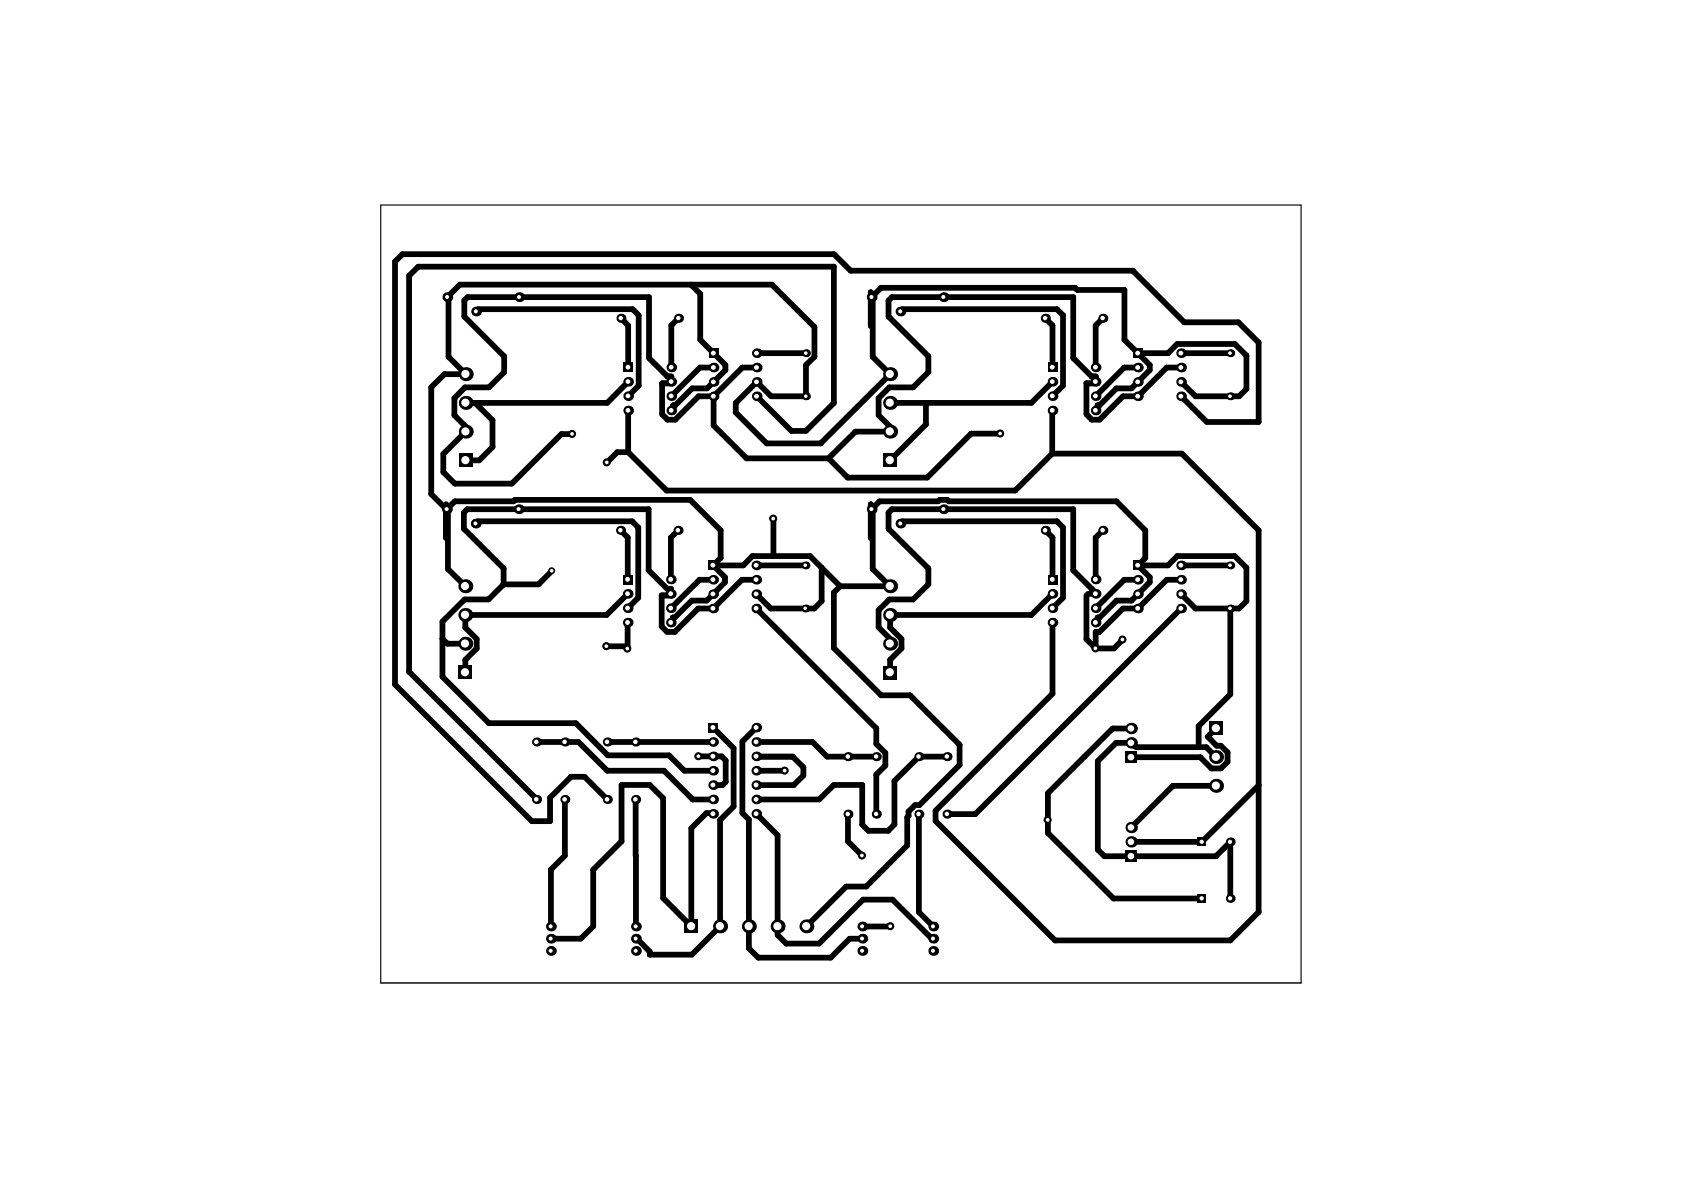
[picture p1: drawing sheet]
<svg xmlns="http://www.w3.org/2000/svg" width="297mm" height="210mm" viewBox="0 0 297 210" stroke-linecap="round" stroke-linejoin="round" font-family="sans-serif">
<path d="M67.2 173.4v-137.2h162.3v137.2" fill="none" stroke="#000" stroke-width=".2"/>
<path d="M67.2 173.4h162.3" fill="none" stroke="#000" stroke-width=".25"/>
<g fill="#000">
<circle cx="100.9" cy="76.5" r=".71"/>
<circle cx="176.4" cy="76.5" r=".71"/>
<circle cx="107" cy="81.6" r=".71"/>
<circle cx="136.4" cy="91.5" r=".71"/>
<circle cx="106.9" cy="114" r=".71"/>
<circle cx="110.7" cy="114.4" r=".71"/>
<circle cx="193.2" cy="114.4" r=".71"/>
<circle cx="198" cy="112.8" r=".71"/>
<circle cx="123.2" cy="133.4" r=".71"/>
<circle cx="133.4" cy="138.5" r=".85"/>
<circle cx="138.4" cy="135.9" r=".71"/>
<circle cx="152" cy="150.9" r=".71"/>
<circle cx="184.8" cy="144.6" r=".71"/>
<circle cx="157" cy="163.4" r=".71"/>
</g>
<circle cx="133.4" cy="138.5" r=".43" fill="#fff"/>
<circle cx="133.4" cy="128.3" r=".85" fill="#000"/>
<circle cx="133.4" cy="128.3" r=".43" fill="#fff"/>
<circle cx="133.4" cy="99.7" r=".85" fill="#000"/>
<circle cx="133.4" cy="99.7" r=".42" fill="#fff"/>
<circle cx="133.5" cy="67.4" r=".85" fill="#000"/>
<circle cx="133.4" cy="67.4" r=".42" fill="#fff"/>
<circle cx="153.8" cy="89.8" r=".86" fill="#000"/>
<circle cx="153.7" cy="89.8" r=".36" fill="#fff"/>
<circle cx="184.4" cy="93.5" r=".8" fill="#000"/>
<circle cx="184.3" cy="93.5" r=".41" fill="#fff"/>
<circle cx="194.5" cy="93.5" r=".8" fill="#000"/>
<circle cx="194.5" cy="93.5" r=".41" fill="#fff"/>
<circle cx="107.1" cy="141" r=".8" fill="#000"/>
<circle cx="107.1" cy="141" r=".41" fill="#fff"/>
<circle cx="107.1" cy="130.9" r=".8" fill="#000"/>
<circle cx="107.1" cy="130.9" r=".41" fill="#fff"/>
<circle cx="133.4" cy="143.6" r=".85" fill="#000"/>
<circle cx="133.4" cy="143.5" r=".43" fill="#fff"/>
<circle cx="133.4" cy="135.9" r=".85" fill="#000"/>
<circle cx="133.4" cy="135.9" r=".43" fill="#fff"/>
<circle cx="133.4" cy="141" r=".85" fill="#000"/>
<circle cx="133.4" cy="141" r=".43" fill="#fff"/>
<circle cx="133.4" cy="130.9" r=".85" fill="#000"/>
<circle cx="133.4" cy="130.9" r=".43" fill="#fff"/>
<circle cx="133.4" cy="133.4" r=".85" fill="#000"/>
<circle cx="133.4" cy="133.4" r=".43" fill="#fff"/>
<circle cx="133.4" cy="107.3" r=".85" fill="#000"/>
<circle cx="133.4" cy="107.3" r=".42" fill="#fff"/>
<circle cx="133.4" cy="104.8" r=".85" fill="#000"/>
<circle cx="133.4" cy="104.8" r=".42" fill="#fff"/>
<circle cx="133.5" cy="64.8" r=".85" fill="#000"/>
<circle cx="133.4" cy="64.8" r=".42" fill="#fff"/>
<circle cx="133.5" cy="62.3" r=".85" fill="#000"/>
<circle cx="133.4" cy="62.3" r=".42" fill="#fff"/>
<circle cx="149.6" cy="143.6" r=".8" fill="#000"/>
<circle cx="149.5" cy="143.6" r=".4" fill="#fff"/>
<circle cx="149.6" cy="133.5" r=".8" fill="#000"/>
<circle cx="149.5" cy="133.4" r=".4" fill="#fff"/>
<circle cx="162.1" cy="143.6" r=".8" fill="#000"/>
<circle cx="162" cy="143.6" r=".4" fill="#fff"/>
<circle cx="162.1" cy="133.5" r=".8" fill="#000"/>
<circle cx="162" cy="133.4" r=".4" fill="#fff"/>
<circle cx="184.4" cy="56.1" r=".8" fill="#000"/>
<circle cx="184.3" cy="56.1" r=".4" fill="#fff"/>
<circle cx="194.5" cy="56.1" r=".8" fill="#000"/>
<circle cx="194.5" cy="56.1" r=".4" fill="#fff"/>
<circle cx="133.4" cy="102.3" r=".85" fill="#000"/>
<circle cx="133.4" cy="102.2" r=".42" fill="#fff"/>
<circle cx="133.5" cy="69.9" r=".85" fill="#000"/>
<circle cx="133.4" cy="69.9" r=".42" fill="#fff"/>
<circle cx="153.8" cy="52.4" r=".86" fill="#000"/>
<circle cx="153.7" cy="52.4" r=".36" fill="#fff"/>
<circle cx="78.8" cy="89.8" r=".86" fill="#000"/>
<circle cx="78.8" cy="89.8" r=".36" fill="#fff"/>
<circle cx="91.5" cy="89.8" r=".86" fill="#000"/>
<circle cx="91.5" cy="89.8" r=".36" fill="#fff"/>
<circle cx="110.7" cy="109.8" r=".85" fill="#000"/>
<circle cx="110.7" cy="109.8" r=".42" fill="#fff"/>
<circle cx="109.5" cy="93.5" r=".8" fill="#000"/>
<circle cx="109.4" cy="93.5" r=".4" fill="#fff"/>
<circle cx="110.8" cy="67.3" r=".85" fill="#000"/>
<circle cx="110.8" cy="67.3" r=".42" fill="#fff"/>
<circle cx="118.3" cy="109.8" r=".85" fill="#000"/>
<circle cx="118.3" cy="109.8" r=".42" fill="#fff"/>
<circle cx="119.6" cy="93.5" r=".8" fill="#000"/>
<circle cx="119.6" cy="93.5" r=".4" fill="#fff"/>
<circle cx="118.4" cy="67.3" r=".85" fill="#000"/>
<circle cx="118.4" cy="67.3" r=".42" fill="#fff"/>
<circle cx="125.8" cy="138.5" r=".85" fill="#000"/>
<circle cx="125.7" cy="138.5" r=".43" fill="#fff"/>
<path d="M125 127.5h1.7v1.7h-1.7z" fill-rule="evenodd" fill="#000"/>
<circle cx="125.7" cy="128.3" r=".43" fill="#fff"/>
<path d="M125 98.9h1.7v1.7h-1.7z" fill-rule="evenodd" fill="#000"/>
<circle cx="125.8" cy="99.7" r=".42" fill="#fff"/>
<circle cx="125.9" cy="67.4" r=".85" fill="#000"/>
<circle cx="125.8" cy="67.4" r=".42" fill="#fff"/>
<circle cx="142.1" cy="99.7" r=".7" fill="#000"/>
<circle cx="142" cy="99.7" r=".32" fill="#fff"/>
<circle cx="166.4" cy="89.8" r=".86" fill="#000"/>
<circle cx="166.4" cy="89.8" r=".36" fill="#fff"/>
<circle cx="193.3" cy="109.8" r=".85" fill="#000"/>
<circle cx="193.2" cy="109.8" r=".43" fill="#fff"/>
<circle cx="193.3" cy="67.3" r=".85" fill="#000"/>
<circle cx="193.2" cy="67.3" r=".42" fill="#fff"/>
<circle cx="199.5" cy="148.5" r="1" fill="#000"/>
<circle cx="199.5" cy="148.5" r=".58" fill="#fff"/>
<path d="M199.9 98.9h1.7v1.7h-1.7z" fill-rule="evenodd" fill="#000"/>
<circle cx="200.7" cy="99.7" r=".42" fill="#fff"/>
<circle cx="200.7" cy="67.4" r=".85" fill="#000"/>
<circle cx="200.7" cy="67.4" r=".42" fill="#fff"/>
<circle cx="208.3" cy="99.7" r=".85" fill="#000"/>
<circle cx="208.3" cy="99.7" r=".42" fill="#fff"/>
<circle cx="208.3" cy="67.4" r=".85" fill="#000"/>
<circle cx="208.3" cy="67.4" r=".42" fill="#fff"/>
<path d="M211.2 157.7h1.6v1.6h-1.6z" fill-rule="evenodd" fill="#000"/>
<circle cx="212" cy="158.5" r=".38" fill="#fff"/>
<circle cx="217" cy="158.5" r=".77" fill="#000"/>
<circle cx="217" cy="158.5" r=".38" fill="#fff"/>
<path d="M211.2 147.7h1.6v1.6h-1.6z" fill-rule="evenodd" fill="#000"/>
<circle cx="212" cy="148.5" r=".37" fill="#fff"/>
<circle cx="217" cy="148.5" r=".77" fill="#000"/>
<circle cx="217" cy="148.5" r=".37" fill="#fff"/>
<circle cx="217" cy="99.7" r=".7" fill="#000"/>
<circle cx="217" cy="99.7" r=".32" fill="#fff"/>
<circle cx="82.1" cy="113.5" r="1.23" fill="#000"/>
<circle cx="82" cy="113.5" r=".72" fill="#fff"/>
<circle cx="82.1" cy="103.4" r="1.23" fill="#000"/>
<circle cx="82" cy="103.4" r=".72" fill="#fff"/>
<circle cx="82.1" cy="108.5" r="1.23" fill="#000"/>
<circle cx="82" cy="108.4" r=".72" fill="#fff"/>
<circle cx="83.9" cy="92.4" r=".86" fill="#000"/>
<circle cx="83.9" cy="92.3" r=".36" fill="#fff"/>
<path d="M80.9 80h2.5v2.4h-2.5z" fill-rule="evenodd" fill="#000"/>
<circle cx="82.1" cy="81.2" r=".72" fill="#fff"/>
<circle cx="82.2" cy="71.1" r="1.23" fill="#000"/>
<circle cx="82.1" cy="71" r=".72" fill="#fff"/>
<circle cx="82.2" cy="76.1" r="1.23" fill="#000"/>
<circle cx="82.1" cy="76.1" r=".72" fill="#fff"/>
<circle cx="82.2" cy="66" r="1.23" fill="#000"/>
<circle cx="82.1" cy="66" r=".72" fill="#fff"/>
<circle cx="84" cy="54.9" r=".86" fill="#000"/>
<circle cx="83.9" cy="54.9" r=".36" fill="#fff"/>
<circle cx="94.6" cy="141" r=".8" fill="#000"/>
<circle cx="94.6" cy="141" r=".41" fill="#fff"/>
<circle cx="94.6" cy="130.9" r=".8" fill="#000"/>
<circle cx="94.6" cy="130.9" r=".41" fill="#fff"/>
<circle cx="99.6" cy="141" r=".8" fill="#000"/>
<circle cx="99.6" cy="141" r=".41" fill="#fff"/>
<circle cx="99.6" cy="130.9" r=".8" fill="#000"/>
<circle cx="99.6" cy="130.9" r=".41" fill="#fff"/>
<circle cx="112.2" cy="167.7" r=".86" fill="#000"/>
<circle cx="112.1" cy="167.7" r=".36" fill="#fff"/>
<circle cx="112.2" cy="163.4" r=".86" fill="#000"/>
<circle cx="112.1" cy="163.4" r=".36" fill="#fff"/>
<circle cx="112.2" cy="165.6" r=".86" fill="#000"/>
<circle cx="112.1" cy="165.6" r=".36" fill="#fff"/>
<circle cx="112.1" cy="141" r=".8" fill="#000"/>
<circle cx="112.1" cy="141" r=".41" fill="#fff"/>
<circle cx="112.1" cy="130.9" r=".8" fill="#000"/>
<circle cx="112.1" cy="130.9" r=".41" fill="#fff"/>
<circle cx="110.7" cy="104.7" r=".85" fill="#000"/>
<circle cx="110.7" cy="104.7" r=".42" fill="#fff"/>
<circle cx="110.7" cy="107.3" r=".85" fill="#000"/>
<circle cx="110.7" cy="107.3" r=".42" fill="#fff"/>
<circle cx="110.8" cy="72.4" r=".85" fill="#000"/>
<circle cx="110.8" cy="72.4" r=".42" fill="#fff"/>
<path d="M110 63.9h1.7v1.7h-1.7z" fill-rule="evenodd" fill="#000"/>
<circle cx="110.8" cy="64.8" r=".42" fill="#fff"/>
<circle cx="109.5" cy="56.1" r=".8" fill="#000"/>
<circle cx="109.5" cy="56.1" r=".39" fill="#fff"/>
<circle cx="118.3" cy="104.7" r=".85" fill="#000"/>
<circle cx="118.3" cy="104.7" r=".42" fill="#fff"/>
<circle cx="118.3" cy="107.3" r=".85" fill="#000"/>
<circle cx="118.3" cy="107.3" r=".42" fill="#fff"/>
<circle cx="118.4" cy="72.4" r=".85" fill="#000"/>
<circle cx="118.4" cy="72.4" r=".42" fill="#fff"/>
<circle cx="118.4" cy="64.8" r=".85" fill="#000"/>
<circle cx="118.4" cy="64.8" r=".42" fill="#fff"/>
<circle cx="119.7" cy="56.1" r=".8" fill="#000"/>
<circle cx="119.6" cy="56.1" r=".39" fill="#fff"/>
<circle cx="127" cy="163.4" r="1.23" fill="#000"/>
<circle cx="127" cy="163.4" r=".72" fill="#fff"/>
<circle cx="125.8" cy="143.6" r=".85" fill="#000"/>
<circle cx="125.7" cy="143.5" r=".43" fill="#fff"/>
<circle cx="125.8" cy="135.9" r=".85" fill="#000"/>
<circle cx="125.7" cy="135.9" r=".43" fill="#fff"/>
<circle cx="125.8" cy="141" r=".85" fill="#000"/>
<circle cx="125.7" cy="141" r=".43" fill="#fff"/>
<circle cx="125.8" cy="130.9" r=".85" fill="#000"/>
<circle cx="125.7" cy="130.9" r=".43" fill="#fff"/>
<circle cx="125.8" cy="133.4" r=".85" fill="#000"/>
<circle cx="125.7" cy="133.4" r=".43" fill="#fff"/>
<circle cx="125.8" cy="107.3" r=".85" fill="#000"/>
<circle cx="125.8" cy="107.3" r=".42" fill="#fff"/>
<circle cx="125.8" cy="104.8" r=".85" fill="#000"/>
<circle cx="125.8" cy="104.8" r=".42" fill="#fff"/>
<circle cx="125.9" cy="64.8" r=".85" fill="#000"/>
<circle cx="125.8" cy="64.8" r=".42" fill="#fff"/>
<path d="M125 61.5h1.7v1.7h-1.7z" fill-rule="evenodd" fill="#000"/>
<circle cx="125.8" cy="62.3" r=".42" fill="#fff"/>
<circle cx="132.1" cy="163.4" r="1.23" fill="#000"/>
<circle cx="132.1" cy="163.4" r=".72" fill="#fff"/>
<circle cx="142.2" cy="163.4" r="1.23" fill="#000"/>
<circle cx="142.2" cy="163.4" r=".72" fill="#fff"/>
<circle cx="142.1" cy="107.3" r=".7" fill="#000"/>
<circle cx="142" cy="107.3" r=".32" fill="#fff"/>
<circle cx="142.2" cy="62.3" r=".7" fill="#000"/>
<circle cx="142.1" cy="62.3" r=".32" fill="#fff"/>
<circle cx="152.1" cy="167.7" r=".86" fill="#000"/>
<circle cx="152.1" cy="167.7" r=".36" fill="#fff"/>
<circle cx="152.1" cy="165.6" r=".86" fill="#000"/>
<circle cx="152.1" cy="165.6" r=".36" fill="#fff"/>
<circle cx="152.1" cy="163.4" r=".86" fill="#000"/>
<circle cx="152.1" cy="163.4" r=".36" fill="#fff"/>
<circle cx="154.6" cy="143.6" r=".8" fill="#000"/>
<circle cx="154.5" cy="143.6" r=".39" fill="#fff"/>
<circle cx="154.6" cy="133.5" r=".8" fill="#000"/>
<circle cx="154.5" cy="133.4" r=".39" fill="#fff"/>
<circle cx="157" cy="113.5" r="1.23" fill="#000"/>
<circle cx="156.9" cy="113.5" r=".72" fill="#fff"/>
<circle cx="157" cy="103.4" r="1.23" fill="#000"/>
<circle cx="156.9" cy="103.4" r=".72" fill="#fff"/>
<circle cx="157" cy="108.5" r="1.23" fill="#000"/>
<circle cx="156.9" cy="108.4" r=".72" fill="#fff"/>
<circle cx="158.8" cy="92.4" r=".86" fill="#000"/>
<circle cx="158.8" cy="92.3" r=".36" fill="#fff"/>
<path d="M155.8 80h2.4v2.4h-2.4z" fill-rule="evenodd" fill="#000"/>
<circle cx="156.9" cy="81.2" r=".72" fill="#fff"/>
<circle cx="157" cy="71.1" r="1.23" fill="#000"/>
<circle cx="156.9" cy="71" r=".72" fill="#fff"/>
<circle cx="157" cy="76.1" r="1.23" fill="#000"/>
<circle cx="156.9" cy="76.1" r=".72" fill="#fff"/>
<circle cx="157" cy="66" r="1.23" fill="#000"/>
<circle cx="156.9" cy="66" r=".72" fill="#fff"/>
<circle cx="158.8" cy="54.9" r=".86" fill="#000"/>
<circle cx="158.8" cy="54.9" r=".36" fill="#fff"/>
<circle cx="164.6" cy="167.7" r=".86" fill="#000"/>
<circle cx="164.6" cy="167.7" r=".36" fill="#fff"/>
<circle cx="164.6" cy="163.4" r=".86" fill="#000"/>
<circle cx="164.6" cy="163.4" r=".36" fill="#fff"/>
<circle cx="164.6" cy="165.6" r=".86" fill="#000"/>
<circle cx="164.6" cy="165.6" r=".36" fill="#fff"/>
<circle cx="167.1" cy="143.6" r=".8" fill="#000"/>
<circle cx="167" cy="143.6" r=".39" fill="#fff"/>
<circle cx="167.1" cy="133.5" r=".8" fill="#000"/>
<circle cx="167" cy="133.4" r=".39" fill="#fff"/>
<circle cx="193.3" cy="104.7" r=".85" fill="#000"/>
<circle cx="193.2" cy="104.7" r=".43" fill="#fff"/>
<circle cx="193.3" cy="107.3" r=".85" fill="#000"/>
<circle cx="193.2" cy="107.3" r=".43" fill="#fff"/>
<circle cx="193.3" cy="72.4" r=".85" fill="#000"/>
<circle cx="193.2" cy="72.4" r=".42" fill="#fff"/>
<circle cx="193.3" cy="64.8" r=".85" fill="#000"/>
<circle cx="193.2" cy="64.8" r=".42" fill="#fff"/>
<circle cx="199.5" cy="146" r="1" fill="#000"/>
<circle cx="199.5" cy="145.9" r=".58" fill="#fff"/>
<circle cx="199.5" cy="128.5" r="1" fill="#000"/>
<circle cx="199.5" cy="128.5" r=".58" fill="#fff"/>
<circle cx="199.5" cy="131" r="1" fill="#000"/>
<circle cx="199.5" cy="131" r=".58" fill="#fff"/>
<circle cx="200.7" cy="107.3" r=".85" fill="#000"/>
<circle cx="200.7" cy="107.3" r=".42" fill="#fff"/>
<circle cx="200.7" cy="104.8" r=".85" fill="#000"/>
<circle cx="200.7" cy="104.8" r=".42" fill="#fff"/>
<circle cx="200.7" cy="64.8" r=".85" fill="#000"/>
<circle cx="200.7" cy="64.8" r=".42" fill="#fff"/>
<path d="M199.9 61.5h1.7v1.7h-1.7z" fill-rule="evenodd" fill="#000"/>
<circle cx="200.7" cy="62.3" r=".42" fill="#fff"/>
<circle cx="208.3" cy="107.3" r=".85" fill="#000"/>
<circle cx="208.3" cy="107.3" r=".42" fill="#fff"/>
<circle cx="208.3" cy="104.8" r=".85" fill="#000"/>
<circle cx="208.3" cy="104.8" r=".42" fill="#fff"/>
<circle cx="208.3" cy="64.8" r=".85" fill="#000"/>
<circle cx="208.3" cy="64.8" r=".42" fill="#fff"/>
<circle cx="208.3" cy="62.3" r=".85" fill="#000"/>
<circle cx="208.3" cy="62.3" r=".42" fill="#fff"/>
<circle cx="214.5" cy="138.6" r="1.23" fill="#000"/>
<circle cx="214.5" cy="138.6" r=".72" fill="#fff"/>
<path d="M213.3 127.3h2.4v2.4h-2.4z" fill-rule="evenodd" fill="#000"/>
<circle cx="214.5" cy="128.4" r=".72" fill="#fff"/>
<circle cx="217" cy="107.3" r=".7" fill="#000"/>
<circle cx="217" cy="107.3" r=".32" fill="#fff"/>
<circle cx="217" cy="62.3" r=".7" fill="#000"/>
<circle cx="217" cy="62.3" r=".32" fill="#fff"/>
<circle cx="78.9" cy="52.4" r=".86" fill="#000"/>
<circle cx="78.9" cy="52.4" r=".36" fill="#fff"/>
<path d="M80.9 117.4h2.4v2.4h-2.4z" fill-rule="evenodd" fill="#000"/>
<circle cx="82" cy="118.6" r=".72" fill="#fff"/>
<circle cx="91.6" cy="52.4" r=".86" fill="#000"/>
<circle cx="91.5" cy="52.4" r=".36" fill="#fff"/>
<path d="M109.9 101.4h1.7v1.7h-1.7z" fill-rule="evenodd" fill="#000"/>
<circle cx="110.7" cy="102.2" r=".42" fill="#fff"/>
<circle cx="110.8" cy="69.9" r=".85" fill="#000"/>
<circle cx="110.8" cy="69.8" r=".42" fill="#fff"/>
<circle cx="118.3" cy="102.2" r=".85" fill="#000"/>
<circle cx="118.3" cy="102.2" r=".42" fill="#fff"/>
<circle cx="118.4" cy="69.9" r=".85" fill="#000"/>
<circle cx="118.4" cy="69.8" r=".42" fill="#fff"/>
<circle cx="125.8" cy="102.3" r=".85" fill="#000"/>
<circle cx="125.8" cy="102.2" r=".42" fill="#fff"/>
<circle cx="125.9" cy="69.9" r=".85" fill="#000"/>
<circle cx="125.8" cy="69.9" r=".42" fill="#fff"/>
<circle cx="142.2" cy="69.9" r=".7" fill="#000"/>
<circle cx="142.1" cy="69.9" r=".32" fill="#fff"/>
<path d="M155.8 117.4h2.4v2.5h-2.4z" fill-rule="evenodd" fill="#000"/>
<circle cx="156.9" cy="118.6" r=".72" fill="#fff"/>
<circle cx="166.4" cy="52.4" r=".86" fill="#000"/>
<circle cx="166.4" cy="52.4" r=".36" fill="#fff"/>
<circle cx="193.3" cy="102.2" r=".85" fill="#000"/>
<circle cx="193.2" cy="102.2" r=".43" fill="#fff"/>
<circle cx="193.3" cy="69.9" r=".85" fill="#000"/>
<circle cx="193.2" cy="69.8" r=".42" fill="#fff"/>
<path d="M198.5 150h2v2h-2z" fill-rule="evenodd" fill="#000"/>
<circle cx="199.5" cy="151" r=".58" fill="#fff"/>
<path d="M198.5 132.6h2v2h-2z" fill-rule="evenodd" fill="#000"/>
<circle cx="199.5" cy="133.6" r=".58" fill="#fff"/>
<circle cx="200.7" cy="102.3" r=".85" fill="#000"/>
<circle cx="200.7" cy="102.2" r=".42" fill="#fff"/>
<circle cx="200.7" cy="69.9" r=".85" fill="#000"/>
<circle cx="200.7" cy="69.9" r=".42" fill="#fff"/>
<circle cx="208.3" cy="102.3" r=".85" fill="#000"/>
<circle cx="208.3" cy="102.2" r=".42" fill="#fff"/>
<circle cx="208.3" cy="69.9" r=".85" fill="#000"/>
<circle cx="208.3" cy="69.9" r=".42" fill="#fff"/>
<circle cx="214.5" cy="133.5" r="1.23" fill="#000"/>
<circle cx="214.5" cy="133.5" r=".72" fill="#fff"/>
<circle cx="217" cy="69.9" r=".7" fill="#000"/>
<circle cx="217" cy="69.9" r=".32" fill="#fff"/>
<circle cx="185.7" cy="109.8" r=".85" fill="#000"/>
<circle cx="185.6" cy="109.8" r=".43" fill="#fff"/>
<circle cx="185.7" cy="67.3" r=".85" fill="#000"/>
<circle cx="185.6" cy="67.3" r=".42" fill="#fff"/>
<circle cx="97.2" cy="167.7" r=".86" fill="#000"/>
<circle cx="97.1" cy="167.7" r=".36" fill="#fff"/>
<circle cx="97.2" cy="165.6" r=".86" fill="#000"/>
<circle cx="97.1" cy="165.6" r=".36" fill="#fff"/>
<circle cx="97.2" cy="163.4" r=".86" fill="#000"/>
<circle cx="97.1" cy="163.4" r=".36" fill="#fff"/>
<path d="M120.7 162.2h2.5v2.4h-2.5z" fill-rule="evenodd" fill="#000"/>
<circle cx="121.9" cy="163.4" r=".72" fill="#fff"/>
<circle cx="137.2" cy="163.4" r="1.23" fill="#000"/>
<circle cx="137.1" cy="163.4" r=".72" fill="#fff"/>
<circle cx="185.7" cy="104.7" r=".85" fill="#000"/>
<circle cx="185.6" cy="104.7" r=".43" fill="#fff"/>
<circle cx="185.7" cy="107.3" r=".85" fill="#000"/>
<circle cx="185.6" cy="107.3" r=".43" fill="#fff"/>
<circle cx="185.7" cy="72.4" r=".85" fill="#000"/>
<circle cx="185.6" cy="72.4" r=".42" fill="#fff"/>
<path d="M184.8 63.9h1.7v1.7h-1.7z" fill-rule="evenodd" fill="#000"/>
<circle cx="185.6" cy="64.8" r=".42" fill="#fff"/>
<path d="M184.8 101.4h1.7v1.7h-1.7z" fill-rule="evenodd" fill="#000"/>
<circle cx="185.6" cy="102.2" r=".43" fill="#fff"/>
<circle cx="185.7" cy="69.9" r=".85" fill="#000"/>
<circle cx="185.6" cy="69.8" r=".42" fill="#fff"/>
<g fill="none" stroke="#000" stroke-width="1">
<path d="M84 54.9l.4-.4h27.2l1.1 1.1v12.4l-1.9 1.9M109.5 56.1l1.3 1.3v7.4M119.7 56.1l-1.3 1.3v7.4M121.9 50.2l1.6 1.6v8.1l4.5 4.5v.9l-3.3 3.2h-2.6l-3 3h-.3v.9h-.4M153.6 51.6v5.9M158.8 54.9l.4-.4h27.2l1.1 1.1v12.4l-1.8 1.9M184.4 56.1l1.3 1.3v7.4M194.5 56.1l-1.2 1.3v7.4M83.8 71.1l3.1 3v4.7l-2.4 2.4h-2.3M110.8 72.4v7.4M110.8 67.3l-3.7 3.8h-24.9M110.8 79.8h-1.9l-1.8 1.8"/>
<path d="M110.8 79.8l6.8 6.7h61.5l6.5-6.5M118.4 67.3v-.9h-.6l-3.3-3.2v-10.8h-32l-.6 .6v2.8l7 7.1v2.7l-2.7 2.7h-4.2l-1.8 1.9v3l2 2v.9l-4 4v3.2l2 2h10.1l8.7-8.7h2M118.7 67.6h-1.9v5.5l1 .9h1.3l4.1-4.1h2.7M125.9 64.8h-2.4l-5.1 5.1M125.9 69.9v5.1l5.8 5.8h14.4M133.5 69.9l6.1 6.1h2.6l4.9-4.9v-24.1h-73.3l-1.6 1.6v69.9l22.4 22.4M133.5 64.8h-2.6l-5 5.1M133.5 62.3h8.7M163.3 71.1v3.8l-6.3 6.3M176.5 76.5h-5.2l-7.7 7.7h-14.1l-3.4-3.4M185.7 67.3l-3.8 3.8h-24.9M185.7 72.4l-.1 7.6"/>
<path d="M193.3 67.3v-.9h-.7l-3.3-3.2v-10.8h-32l-.6 .6v2.8l7.1 7.1v2.7l-2.7 2.7h-4.2l-1.9 1.9v3l2 2v.9h-6.1l-4.8 4.7M200.7 62.3l-2.4-2.4v-8.8h-8.3l-.4-.3h-34.2l-1.6 1.6 .1 .2v10.3l3.1 3.1-12.2 12.2h-9.6l-5.4-5.4v-1.7l3.7-3.7 2.5 2.5h6.2v-5.5l1.5-1.5v-5.2l-7.6-7.5h-55l-2.2 2.2 .2 .2v10.3l3.1 3.1h-3.8l-2.3 2.3v18.9l2.7 2.6M200.7 62.3l2.1 2.1v.9l-3.2 3.2h-2.7l-3 3h-.3v.9h-.3M200.7 62.3h5.3l1.6-1.6h10.2l2.1 2v5.9l-1.3 1.3h-7.7l-2.6-2.5M200.7 64.8h-2.4l-5 5.1M208.3 69.9l4.6 4.5h9.1v-14l-3.6-3.6h-9.5l-9.1-9.1h-49.7l-3-2.9h-76.1l-1.3 1.4v74.5l24.1 24.1h3.2v-4.1l3.7-3.7h2.4l4 4M208.3 64.8h-2.5l-5.1 5.1h-2.6l-4.2 4.1h-1.3l-1-.9v-5.5h1.9M208.3 62.3h8.7M78.7 89v5.9M83.9 92.4l.4-.4h27.2l1.1 1v12.4l-1.9 1.9M109.5 93.5l1.2 1.3v7.4M119.6 93.5l-1.3 1.3v7.4"/>
<path d="M125.8 99.7l1.3-1.3v-4.9l-5.4-5.3h-30.9l-.2 .2h-10.4l-1.4 1.4 .2 .2v10.4l3.1 3M125.8 99.7l2.1 2.1v.9l-3.2 3.2h-2.7l-3 3h-.3v.9h-.4M125.8 99.7h5.3l1.6-1.6h10.2l5.3 5.3M133.4 99.7h8.7M136.4 91.5v6.6M153.6 89v5.9M158.8 92.4l.4-.4h27.2l1.1 1v12.4l-1.8 1.9M184.4 93.5l1.3 1.3v7.4M185.6 80h22.9l13.5 13.5v67.4l-5 5h-30.9l-21.1-21.1v-1.8l20.7-20.6v-12.6M194.5 93.5l-1.2 1.3v7.4M200.7 99.7l1.3-1.3v-4.9l-5.1-5.1h-29.5l-.3-.2h-1.3l-.3 .2h-10.3l-1.4 1.4 .1 .2v10.4l3.1 3h-8.8M200.7 99.7l2.1 2.1v.9l-3.2 3.2h-2.7l-3 3h-.3v.9h-.3"/>
<path d="M200.7 99.7h5.3l1.6-1.6h10.2l2.1 2v5.9l-1.3 1.3h-7.7l-2.6-2.5M208.3 99.7h8.7M78 112.7l.9 .8h3.2M88.8 103.1v-2.8l-7-7v-2.9l.6-.6h32v10.8l3.3 3.3h.6v.8M88.8 103.1l-2.6 2.6h-4.2l-4 3.9v9.8l8.2 8.2h15.4l5.6 5.6h10.8l2.7 2.7h5.1M97.4 100.7l-2.4 2.4h-6.2M107 114h3.3M110.7 109.8v4.6M110.7 104.7l-3.7 3.8h-24.9v2.2l2 2v1.7l-2 2v2.2M125.8 102.3h-2.4l-5.1 5M133.4 107.3l21.2 21.2v2.7l1.6 1.6v2.2l-1.6 1.6v7M133.4 102.3h-2.5l-5.1 5h-2.6l-4.2 4.2h-1.3l-1-1v-5.5h1.9"/>
<path d="M144.9 100.1v5.9l-1.3 1.3h-7.7l-2.5-2.5M148.2 103.4l-1.1 1.1v9.8l8.3 8.3h5.1l8.8 8.8v3.5l-7.1 7.1h-.8l-1.1 1.1v.8l-.3 .3v4.9l-7.2 7.3h-3.5l-7.1 7M185.7 104.7l-3.8 3.8h-24.9v2.2l2 2v1.7l-2 2v2.2M191.6 105v7.8l1.7 1.6M191.9 104.7h1.4v-.2l-4-3.9v-10.8h-32l-.6 .6v2.9l7.1 7v2.8l-2.7 2.6h-4.2l-1.9 1.9v3.1l2 2v.8M198 112.8l-1.5 1.6h-3.2M200.7 102.3h-2.4l-5 5M208.3 102.3h-2.5l-5.1 5h-2.6l-4.2 4.2h-.6v2.9M208.3 107.3l-36.3 36.3h-4.9M217 107.3v15.2l-5.6 5.6v3.1M94.6 130.9h7.4l5.1 5h10l5.1 5.1h3.6M107.1 130.9h18.7"/>
<path d="M123.2 133.4h4.1l.7 .7v3.8l-.6 .6h-1.6M125.8 128.3l3.6 3.7v10.3l-2.4 2.3v18.8l-5 5h-7.4v-.5l-2.2-2.3h-.2M133.4 133.5h6.4l1.9 1.8v1.5l-1.7 1.7h-6.6M133.4 128.3l-2.5 2.5v12.6l1.2 1.2v22.7l1.7 1.6h12.7l3.4-3.3h2.2M133.4 130.9h9.9l2.6 2.6h8.7M133.4 135.9h5.1M167.1 133.5h-5l-4.3 4.2v7.7l-1.1 1.1h-3.5l-1.1-1v-7h-5l-2.6 2.5h-11.1M199.5 128.5h-3.2l-11.5 11.4v7l11.6 11.6h15.6M214.5 133.5l-1.7-1.7h-12.4l-.9-.8h-2.6l-3.3 3.3v15.6l1.2 1.1h19.7l2.5-2.5v10M214.5 128.5l-1.5 1.4 1.6 1.6h.7l1.2 1.2v1.7l-1.2 1.1h-1.6l-2-1.9h-12.2M214.5 138.6h-7.6l-7.4 7.4M222 138.5l-10 10h-12.5"/>
<path d="M99.6 141v9.9l-2.4 2.5v10M112.1 141l.1 22.4M125.7 143.4h-1.1l-2.7 2.7v17.3l-4.9-5v-17.6l-2.4-2.3h-5v9.9l-5 5v10l-2.2 2.2h-5.2M133.4 143.6l3.8 3.7v17.6l1.5 1.5h5.8l7.7-7.7h5.2l7 6.9h.2M149.6 143.6v4.8l2.5 2.5M162.1 143.6v17.3l2.5 2.5M157.1 163.4h-5"/>
</g>
<g fill="#000">
<circle cx="125.8" cy="130.9" r=".51"/>
<circle cx="154.6" cy="133.5" r=".51"/>
<circle cx="157" cy="163.4" r=".61"/>
</g>
<circle cx="157" cy="163.4" r=".33" fill="#fff"/>
<circle cx="152" cy="150.9" r=".61" fill="#000"/>
<circle cx="152" cy="150.9" r=".33" fill="#fff"/>
<circle cx="176.4" cy="76.5" r=".61" fill="#000"/>
<circle cx="176.4" cy="76.5" r=".33" fill="#fff"/>
<circle cx="198" cy="112.8" r=".61" fill="#000"/>
<circle cx="198" cy="112.8" r=".33" fill="#fff"/>
<circle cx="193.2" cy="114.4" r=".61" fill="#000"/>
<circle cx="193.2" cy="114.4" r=".33" fill="#fff"/>
<circle cx="184.8" cy="144.6" r=".61" fill="#000"/>
<circle cx="184.8" cy="144.6" r=".33" fill="#fff"/>
<circle cx="106.9" cy="114" r=".61" fill="#000"/>
<circle cx="106.9" cy="114" r=".33" fill="#fff"/>
<circle cx="107" cy="81.6" r=".61" fill="#000"/>
<circle cx="107" cy="81.6" r=".33" fill="#fff"/>
<circle cx="110.7" cy="114.4" r=".61" fill="#000"/>
<circle cx="110.7" cy="114.4" r=".33" fill="#fff"/>
<circle cx="138.4" cy="135.9" r=".61" fill="#000"/>
<circle cx="138.4" cy="135.9" r=".33" fill="#fff"/>
<circle cx="136.4" cy="91.5" r=".61" fill="#000"/>
<circle cx="136.4" cy="91.5" r=".33" fill="#fff"/>
<circle cx="123.2" cy="133.4" r=".61" fill="#000"/>
<circle cx="123.2" cy="133.4" r=".33" fill="#fff"/>
<circle cx="100.9" cy="76.5" r=".61" fill="#000"/>
<circle cx="100.9" cy="76.5" r=".33" fill="#fff"/>
<circle cx="97.3" cy="100.7" r=".61" fill="#000"/>
<circle cx="97.3" cy="100.7" r=".33" fill="#fff"/>
<circle cx="133.4" cy="138.5" r=".75" fill="#000"/>
<circle cx="133.4" cy="138.5" r=".43" fill="#fff"/>
<circle cx="133.4" cy="128.3" r=".75" fill="#000"/>
<circle cx="133.4" cy="128.3" r=".43" fill="#fff"/>
<circle cx="133.4" cy="99.7" r=".75" fill="#000"/>
<circle cx="133.4" cy="99.7" r=".42" fill="#fff"/>
<circle cx="133.5" cy="67.4" r=".75" fill="#000"/>
<circle cx="133.4" cy="67.4" r=".42" fill="#fff"/>
<circle cx="153.8" cy="89.8" r=".76" fill="#000"/>
<circle cx="153.7" cy="89.8" r=".36" fill="#fff"/>
<circle cx="184.4" cy="93.5" r=".7" fill="#000"/>
<circle cx="184.3" cy="93.5" r=".41" fill="#fff"/>
<circle cx="194.5" cy="93.5" r=".7" fill="#000"/>
<circle cx="194.5" cy="93.5" r=".41" fill="#fff"/>
<circle cx="107.1" cy="141" r=".7" fill="#000"/>
<circle cx="107.1" cy="141" r=".41" fill="#fff"/>
<circle cx="107.1" cy="130.9" r=".7" fill="#000"/>
<circle cx="107.1" cy="130.9" r=".41" fill="#fff"/>
<circle cx="133.4" cy="143.6" r=".75" fill="#000"/>
<circle cx="133.4" cy="143.5" r=".43" fill="#fff"/>
<circle cx="133.4" cy="135.9" r=".75" fill="#000"/>
<circle cx="133.4" cy="135.9" r=".43" fill="#fff"/>
<circle cx="133.4" cy="141" r=".75" fill="#000"/>
<circle cx="133.4" cy="141" r=".43" fill="#fff"/>
<circle cx="133.4" cy="130.9" r=".75" fill="#000"/>
<circle cx="133.4" cy="130.9" r=".43" fill="#fff"/>
<circle cx="133.4" cy="133.4" r=".75" fill="#000"/>
<circle cx="133.4" cy="133.4" r=".43" fill="#fff"/>
<circle cx="133.4" cy="107.3" r=".75" fill="#000"/>
<circle cx="133.4" cy="107.3" r=".42" fill="#fff"/>
<circle cx="133.4" cy="104.8" r=".75" fill="#000"/>
<circle cx="133.4" cy="104.8" r=".42" fill="#fff"/>
<circle cx="133.5" cy="64.8" r=".75" fill="#000"/>
<circle cx="133.4" cy="64.8" r=".42" fill="#fff"/>
<circle cx="133.5" cy="62.3" r=".75" fill="#000"/>
<circle cx="133.4" cy="62.3" r=".42" fill="#fff"/>
<circle cx="149.6" cy="143.6" r=".7" fill="#000"/>
<circle cx="149.5" cy="143.6" r=".4" fill="#fff"/>
<circle cx="149.6" cy="133.5" r=".7" fill="#000"/>
<circle cx="149.5" cy="133.4" r=".4" fill="#fff"/>
<circle cx="162.1" cy="143.6" r=".7" fill="#000"/>
<circle cx="162" cy="143.6" r=".4" fill="#fff"/>
<circle cx="162.1" cy="133.5" r=".7" fill="#000"/>
<circle cx="162" cy="133.4" r=".4" fill="#fff"/>
<circle cx="184.4" cy="56.1" r=".7" fill="#000"/>
<circle cx="184.3" cy="56.1" r=".4" fill="#fff"/>
<circle cx="194.5" cy="56.1" r=".7" fill="#000"/>
<circle cx="194.5" cy="56.1" r=".4" fill="#fff"/>
<circle cx="133.4" cy="102.3" r=".75" fill="#000"/>
<circle cx="133.4" cy="102.2" r=".42" fill="#fff"/>
<circle cx="133.5" cy="69.9" r=".75" fill="#000"/>
<circle cx="133.4" cy="69.9" r=".42" fill="#fff"/>
<circle cx="153.8" cy="52.4" r=".76" fill="#000"/>
<circle cx="153.7" cy="52.4" r=".36" fill="#fff"/>
<circle cx="78.8" cy="89.8" r=".76" fill="#000"/>
<circle cx="78.8" cy="89.8" r=".36" fill="#fff"/>
<circle cx="91.5" cy="89.8" r=".76" fill="#000"/>
<circle cx="91.5" cy="89.8" r=".36" fill="#fff"/>
<circle cx="110.7" cy="109.8" r=".75" fill="#000"/>
<circle cx="110.7" cy="109.8" r=".42" fill="#fff"/>
<circle cx="109.5" cy="93.5" r=".7" fill="#000"/>
<circle cx="109.4" cy="93.5" r=".4" fill="#fff"/>
<circle cx="110.8" cy="67.3" r=".75" fill="#000"/>
<circle cx="110.8" cy="67.3" r=".42" fill="#fff"/>
<circle cx="118.3" cy="109.8" r=".75" fill="#000"/>
<circle cx="118.3" cy="109.8" r=".42" fill="#fff"/>
<circle cx="119.6" cy="93.5" r=".7" fill="#000"/>
<circle cx="119.6" cy="93.5" r=".4" fill="#fff"/>
<circle cx="118.4" cy="67.3" r=".75" fill="#000"/>
<circle cx="118.4" cy="67.3" r=".42" fill="#fff"/>
<circle cx="125.8" cy="138.5" r=".75" fill="#000"/>
<circle cx="125.7" cy="138.5" r=".43" fill="#fff"/>
<path d="M125.1 127.6h1.5v1.5h-1.5z" fill-rule="evenodd" fill="#000"/>
<circle cx="125.7" cy="128.3" r=".43" fill="#fff"/>
<path d="M125.1 99h1.5v1.5h-1.5z" fill-rule="evenodd" fill="#000"/>
<circle cx="125.8" cy="99.7" r=".42" fill="#fff"/>
<circle cx="125.9" cy="67.4" r=".75" fill="#000"/>
<circle cx="125.8" cy="67.4" r=".42" fill="#fff"/>
<circle cx="142.1" cy="99.7" r=".6" fill="#000"/>
<circle cx="142" cy="99.7" r=".32" fill="#fff"/>
<circle cx="166.4" cy="89.8" r=".76" fill="#000"/>
<circle cx="166.4" cy="89.8" r=".36" fill="#fff"/>
<circle cx="193.3" cy="109.8" r=".75" fill="#000"/>
<circle cx="193.2" cy="109.8" r=".43" fill="#fff"/>
<circle cx="193.3" cy="67.3" r=".75" fill="#000"/>
<circle cx="193.2" cy="67.3" r=".42" fill="#fff"/>
<circle cx="199.5" cy="148.5" r=".9" fill="#000"/>
<circle cx="199.5" cy="148.5" r=".58" fill="#fff"/>
<path d="M200 99h1.5v1.5h-1.5z" fill-rule="evenodd" fill="#000"/>
<circle cx="200.7" cy="99.7" r=".42" fill="#fff"/>
<circle cx="200.7" cy="67.4" r=".75" fill="#000"/>
<circle cx="200.7" cy="67.4" r=".42" fill="#fff"/>
<circle cx="208.3" cy="99.7" r=".75" fill="#000"/>
<circle cx="208.3" cy="99.7" r=".42" fill="#fff"/>
<circle cx="208.3" cy="67.4" r=".75" fill="#000"/>
<circle cx="208.3" cy="67.4" r=".42" fill="#fff"/>
<path d="M211.3 157.8h1.4v1.4h-1.4z" fill-rule="evenodd" fill="#000"/>
<circle cx="212" cy="158.5" r=".38" fill="#fff"/>
<circle cx="217" cy="158.5" r=".67" fill="#000"/>
<circle cx="217" cy="158.5" r=".38" fill="#fff"/>
<path d="M211.3 147.8h1.4v1.4h-1.4z" fill-rule="evenodd" fill="#000"/>
<circle cx="212" cy="148.5" r=".37" fill="#fff"/>
<circle cx="217" cy="148.5" r=".67" fill="#000"/>
<circle cx="217" cy="148.5" r=".37" fill="#fff"/>
<circle cx="217" cy="99.7" r=".6" fill="#000"/>
<circle cx="217" cy="99.7" r=".32" fill="#fff"/>
<circle cx="82.1" cy="113.5" r="1.13" fill="#000"/>
<circle cx="82" cy="113.5" r=".72" fill="#fff"/>
<circle cx="82.1" cy="103.4" r="1.13" fill="#000"/>
<circle cx="82" cy="103.4" r=".72" fill="#fff"/>
<circle cx="82.1" cy="108.5" r="1.13" fill="#000"/>
<circle cx="82" cy="108.4" r=".72" fill="#fff"/>
<circle cx="83.9" cy="92.4" r=".76" fill="#000"/>
<circle cx="83.9" cy="92.3" r=".36" fill="#fff"/>
<path d="M81 80.1h2.3v2.2h-2.3z" fill-rule="evenodd" fill="#000"/>
<circle cx="82.1" cy="81.2" r=".72" fill="#fff"/>
<circle cx="82.2" cy="71.1" r="1.13" fill="#000"/>
<circle cx="82.1" cy="71" r=".72" fill="#fff"/>
<circle cx="82.2" cy="76.1" r="1.13" fill="#000"/>
<circle cx="82.1" cy="76.1" r=".72" fill="#fff"/>
<circle cx="82.2" cy="66" r="1.13" fill="#000"/>
<circle cx="82.1" cy="66" r=".72" fill="#fff"/>
<circle cx="84" cy="54.9" r=".76" fill="#000"/>
<circle cx="83.9" cy="54.9" r=".36" fill="#fff"/>
<circle cx="94.6" cy="141" r=".7" fill="#000"/>
<circle cx="94.6" cy="141" r=".41" fill="#fff"/>
<circle cx="94.6" cy="130.9" r=".7" fill="#000"/>
<circle cx="94.6" cy="130.9" r=".41" fill="#fff"/>
<circle cx="99.6" cy="141" r=".7" fill="#000"/>
<circle cx="99.6" cy="141" r=".41" fill="#fff"/>
<circle cx="99.6" cy="130.9" r=".7" fill="#000"/>
<circle cx="99.6" cy="130.9" r=".41" fill="#fff"/>
<circle cx="112.2" cy="167.7" r=".76" fill="#000"/>
<circle cx="112.1" cy="167.7" r=".36" fill="#fff"/>
<circle cx="112.2" cy="163.4" r=".76" fill="#000"/>
<circle cx="112.1" cy="163.4" r=".36" fill="#fff"/>
<circle cx="112.2" cy="165.6" r=".76" fill="#000"/>
<circle cx="112.1" cy="165.6" r=".36" fill="#fff"/>
<circle cx="112.1" cy="141" r=".7" fill="#000"/>
<circle cx="112.1" cy="141" r=".41" fill="#fff"/>
<circle cx="112.1" cy="130.9" r=".7" fill="#000"/>
<circle cx="112.1" cy="130.9" r=".41" fill="#fff"/>
<circle cx="110.7" cy="104.7" r=".75" fill="#000"/>
<circle cx="110.7" cy="104.7" r=".42" fill="#fff"/>
<circle cx="110.7" cy="107.3" r=".75" fill="#000"/>
<circle cx="110.7" cy="107.3" r=".42" fill="#fff"/>
<circle cx="110.8" cy="72.4" r=".75" fill="#000"/>
<circle cx="110.8" cy="72.4" r=".42" fill="#fff"/>
<path d="M110.1 64h1.5v1.5h-1.5z" fill-rule="evenodd" fill="#000"/>
<circle cx="110.8" cy="64.8" r=".42" fill="#fff"/>
<circle cx="109.5" cy="56.1" r=".7" fill="#000"/>
<circle cx="109.5" cy="56.1" r=".39" fill="#fff"/>
<circle cx="118.3" cy="104.7" r=".75" fill="#000"/>
<circle cx="118.3" cy="104.7" r=".42" fill="#fff"/>
<circle cx="118.3" cy="107.3" r=".75" fill="#000"/>
<circle cx="118.3" cy="107.3" r=".42" fill="#fff"/>
<circle cx="118.4" cy="72.4" r=".75" fill="#000"/>
<circle cx="118.4" cy="72.4" r=".42" fill="#fff"/>
<circle cx="118.4" cy="64.8" r=".75" fill="#000"/>
<circle cx="118.4" cy="64.8" r=".42" fill="#fff"/>
<circle cx="119.7" cy="56.1" r=".7" fill="#000"/>
<circle cx="119.6" cy="56.1" r=".39" fill="#fff"/>
<circle cx="127" cy="163.4" r="1.13" fill="#000"/>
<circle cx="127" cy="163.4" r=".72" fill="#fff"/>
<circle cx="125.8" cy="143.6" r=".75" fill="#000"/>
<circle cx="125.7" cy="143.5" r=".43" fill="#fff"/>
<circle cx="125.8" cy="135.9" r=".75" fill="#000"/>
<circle cx="125.7" cy="135.9" r=".43" fill="#fff"/>
<circle cx="125.8" cy="141" r=".75" fill="#000"/>
<circle cx="125.7" cy="141" r=".43" fill="#fff"/>
<circle cx="125.8" cy="130.9" r=".75" fill="#000"/>
<circle cx="125.7" cy="130.9" r=".43" fill="#fff"/>
<circle cx="125.8" cy="133.4" r=".75" fill="#000"/>
<circle cx="125.7" cy="133.4" r=".43" fill="#fff"/>
<circle cx="125.8" cy="107.3" r=".75" fill="#000"/>
<circle cx="125.8" cy="107.3" r=".42" fill="#fff"/>
<circle cx="125.8" cy="104.8" r=".75" fill="#000"/>
<circle cx="125.8" cy="104.8" r=".42" fill="#fff"/>
<circle cx="125.9" cy="64.8" r=".75" fill="#000"/>
<circle cx="125.8" cy="64.8" r=".42" fill="#fff"/>
<path d="M125.1 61.6h1.5v1.5h-1.5z" fill-rule="evenodd" fill="#000"/>
<circle cx="125.8" cy="62.3" r=".42" fill="#fff"/>
<circle cx="132.1" cy="163.4" r="1.13" fill="#000"/>
<circle cx="132.1" cy="163.4" r=".72" fill="#fff"/>
<circle cx="142.2" cy="163.4" r="1.13" fill="#000"/>
<circle cx="142.2" cy="163.4" r=".72" fill="#fff"/>
<circle cx="142.1" cy="107.3" r=".6" fill="#000"/>
<circle cx="142" cy="107.3" r=".32" fill="#fff"/>
<circle cx="142.2" cy="62.3" r=".6" fill="#000"/>
<circle cx="142.1" cy="62.3" r=".32" fill="#fff"/>
<circle cx="152.1" cy="167.7" r=".76" fill="#000"/>
<circle cx="152.1" cy="167.7" r=".36" fill="#fff"/>
<circle cx="152.1" cy="165.6" r=".76" fill="#000"/>
<circle cx="152.1" cy="165.6" r=".36" fill="#fff"/>
<circle cx="152.1" cy="163.4" r=".76" fill="#000"/>
<circle cx="152.1" cy="163.4" r=".36" fill="#fff"/>
<circle cx="154.6" cy="143.6" r=".7" fill="#000"/>
<circle cx="154.5" cy="143.6" r=".39" fill="#fff"/>
<circle cx="154.6" cy="133.5" r=".7" fill="#000"/>
<circle cx="154.5" cy="133.4" r=".39" fill="#fff"/>
<circle cx="157" cy="113.5" r="1.13" fill="#000"/>
<circle cx="156.9" cy="113.5" r=".72" fill="#fff"/>
<circle cx="157" cy="103.4" r="1.13" fill="#000"/>
<circle cx="156.9" cy="103.4" r=".72" fill="#fff"/>
<circle cx="157" cy="108.5" r="1.13" fill="#000"/>
<circle cx="156.9" cy="108.4" r=".72" fill="#fff"/>
<circle cx="158.8" cy="92.4" r=".76" fill="#000"/>
<circle cx="158.8" cy="92.3" r=".36" fill="#fff"/>
<path d="M155.9 80.1h2.2v2.2h-2.2z" fill-rule="evenodd" fill="#000"/>
<circle cx="156.9" cy="81.2" r=".72" fill="#fff"/>
<circle cx="157" cy="71.1" r="1.13" fill="#000"/>
<circle cx="156.9" cy="71" r=".72" fill="#fff"/>
<circle cx="157" cy="76.1" r="1.13" fill="#000"/>
<circle cx="156.9" cy="76.1" r=".72" fill="#fff"/>
<circle cx="157" cy="66" r="1.13" fill="#000"/>
<circle cx="156.9" cy="66" r=".72" fill="#fff"/>
<circle cx="158.8" cy="54.9" r=".76" fill="#000"/>
<circle cx="158.8" cy="54.9" r=".36" fill="#fff"/>
<circle cx="164.6" cy="167.7" r=".76" fill="#000"/>
<circle cx="164.6" cy="167.7" r=".36" fill="#fff"/>
<circle cx="164.6" cy="163.4" r=".76" fill="#000"/>
<circle cx="164.6" cy="163.4" r=".36" fill="#fff"/>
<circle cx="164.6" cy="165.6" r=".76" fill="#000"/>
<circle cx="164.6" cy="165.6" r=".36" fill="#fff"/>
<circle cx="167.1" cy="143.6" r=".7" fill="#000"/>
<circle cx="167" cy="143.6" r=".39" fill="#fff"/>
<circle cx="167.1" cy="133.5" r=".7" fill="#000"/>
<circle cx="167" cy="133.4" r=".39" fill="#fff"/>
<circle cx="193.3" cy="104.7" r=".75" fill="#000"/>
<circle cx="193.2" cy="104.7" r=".43" fill="#fff"/>
<circle cx="193.3" cy="107.3" r=".75" fill="#000"/>
<circle cx="193.2" cy="107.3" r=".43" fill="#fff"/>
<circle cx="193.3" cy="72.4" r=".75" fill="#000"/>
<circle cx="193.2" cy="72.4" r=".42" fill="#fff"/>
<circle cx="193.3" cy="64.8" r=".75" fill="#000"/>
<circle cx="193.2" cy="64.8" r=".42" fill="#fff"/>
<circle cx="199.5" cy="146" r=".9" fill="#000"/>
<circle cx="199.5" cy="145.9" r=".58" fill="#fff"/>
<circle cx="199.5" cy="128.5" r=".9" fill="#000"/>
<circle cx="199.5" cy="128.5" r=".58" fill="#fff"/>
<circle cx="199.5" cy="131" r=".9" fill="#000"/>
<circle cx="199.5" cy="131" r=".58" fill="#fff"/>
<circle cx="200.7" cy="107.3" r=".75" fill="#000"/>
<circle cx="200.7" cy="107.3" r=".42" fill="#fff"/>
<circle cx="200.7" cy="104.8" r=".75" fill="#000"/>
<circle cx="200.7" cy="104.8" r=".42" fill="#fff"/>
<circle cx="200.7" cy="64.8" r=".75" fill="#000"/>
<circle cx="200.7" cy="64.8" r=".42" fill="#fff"/>
<path d="M200 61.6h1.5v1.5h-1.5z" fill-rule="evenodd" fill="#000"/>
<circle cx="200.7" cy="62.3" r=".42" fill="#fff"/>
<circle cx="208.3" cy="107.3" r=".75" fill="#000"/>
<circle cx="208.3" cy="107.3" r=".42" fill="#fff"/>
<circle cx="208.3" cy="104.8" r=".75" fill="#000"/>
<circle cx="208.3" cy="104.8" r=".42" fill="#fff"/>
<circle cx="208.3" cy="64.8" r=".75" fill="#000"/>
<circle cx="208.3" cy="64.8" r=".42" fill="#fff"/>
<circle cx="208.3" cy="62.3" r=".75" fill="#000"/>
<circle cx="208.3" cy="62.3" r=".42" fill="#fff"/>
<circle cx="214.5" cy="138.6" r="1.13" fill="#000"/>
<circle cx="214.5" cy="138.6" r=".72" fill="#fff"/>
<path d="M213.4 127.4h2.2v2.2h-2.2z" fill-rule="evenodd" fill="#000"/>
<circle cx="214.5" cy="128.4" r=".72" fill="#fff"/>
<circle cx="217" cy="107.3" r=".6" fill="#000"/>
<circle cx="217" cy="107.3" r=".32" fill="#fff"/>
<circle cx="217" cy="62.3" r=".6" fill="#000"/>
<circle cx="217" cy="62.3" r=".32" fill="#fff"/>
<circle cx="78.9" cy="52.4" r=".76" fill="#000"/>
<circle cx="78.9" cy="52.4" r=".36" fill="#fff"/>
<path d="M81 117.5h2.2v2.2h-2.2z" fill-rule="evenodd" fill="#000"/>
<circle cx="82" cy="118.6" r=".72" fill="#fff"/>
<circle cx="91.6" cy="52.4" r=".76" fill="#000"/>
<circle cx="91.5" cy="52.4" r=".36" fill="#fff"/>
<path d="M110 101.5h1.5v1.5h-1.5z" fill-rule="evenodd" fill="#000"/>
<circle cx="110.7" cy="102.2" r=".42" fill="#fff"/>
<circle cx="110.8" cy="69.9" r=".75" fill="#000"/>
<circle cx="110.8" cy="69.8" r=".42" fill="#fff"/>
<circle cx="118.3" cy="102.2" r=".75" fill="#000"/>
<circle cx="118.3" cy="102.2" r=".42" fill="#fff"/>
<circle cx="118.4" cy="69.9" r=".75" fill="#000"/>
<circle cx="118.4" cy="69.8" r=".42" fill="#fff"/>
<circle cx="125.8" cy="102.3" r=".75" fill="#000"/>
<circle cx="125.8" cy="102.2" r=".42" fill="#fff"/>
<circle cx="125.9" cy="69.9" r=".75" fill="#000"/>
<circle cx="125.8" cy="69.9" r=".42" fill="#fff"/>
<circle cx="142.2" cy="69.9" r=".6" fill="#000"/>
<circle cx="142.1" cy="69.9" r=".32" fill="#fff"/>
<path d="M155.9 117.5h2.2v2.3h-2.2z" fill-rule="evenodd" fill="#000"/>
<circle cx="156.9" cy="118.6" r=".72" fill="#fff"/>
<circle cx="166.4" cy="52.4" r=".76" fill="#000"/>
<circle cx="166.4" cy="52.4" r=".36" fill="#fff"/>
<circle cx="193.3" cy="102.2" r=".75" fill="#000"/>
<circle cx="193.2" cy="102.2" r=".43" fill="#fff"/>
<circle cx="193.3" cy="69.9" r=".75" fill="#000"/>
<circle cx="193.2" cy="69.8" r=".42" fill="#fff"/>
<path d="M198.6 150.1h1.8v1.8h-1.8z" fill-rule="evenodd" fill="#000"/>
<circle cx="199.5" cy="151" r=".58" fill="#fff"/>
<path d="M198.6 132.7h1.8v1.8h-1.8z" fill-rule="evenodd" fill="#000"/>
<circle cx="199.5" cy="133.6" r=".58" fill="#fff"/>
<circle cx="200.7" cy="102.3" r=".75" fill="#000"/>
<circle cx="200.7" cy="102.2" r=".42" fill="#fff"/>
<circle cx="200.7" cy="69.9" r=".75" fill="#000"/>
<circle cx="200.7" cy="69.9" r=".42" fill="#fff"/>
<circle cx="208.3" cy="102.3" r=".75" fill="#000"/>
<circle cx="208.3" cy="102.2" r=".42" fill="#fff"/>
<circle cx="208.3" cy="69.9" r=".75" fill="#000"/>
<circle cx="208.3" cy="69.9" r=".42" fill="#fff"/>
<circle cx="214.5" cy="133.5" r="1.13" fill="#000"/>
<circle cx="214.5" cy="133.5" r=".72" fill="#fff"/>
<circle cx="217" cy="69.9" r=".6" fill="#000"/>
<circle cx="217" cy="69.9" r=".32" fill="#fff"/>
<circle cx="185.7" cy="109.8" r=".75" fill="#000"/>
<circle cx="185.6" cy="109.8" r=".43" fill="#fff"/>
<circle cx="185.7" cy="67.3" r=".75" fill="#000"/>
<circle cx="185.6" cy="67.3" r=".42" fill="#fff"/>
<circle cx="97.2" cy="167.7" r=".76" fill="#000"/>
<circle cx="97.1" cy="167.7" r=".36" fill="#fff"/>
<circle cx="97.2" cy="165.6" r=".76" fill="#000"/>
<circle cx="97.1" cy="165.6" r=".36" fill="#fff"/>
<circle cx="97.2" cy="163.4" r=".76" fill="#000"/>
<circle cx="97.1" cy="163.4" r=".36" fill="#fff"/>
<path d="M120.8 162.3h2.3v2.2h-2.3z" fill-rule="evenodd" fill="#000"/>
<circle cx="121.9" cy="163.4" r=".72" fill="#fff"/>
<circle cx="137.2" cy="163.4" r="1.13" fill="#000"/>
<circle cx="137.1" cy="163.4" r=".72" fill="#fff"/>
<circle cx="185.7" cy="104.7" r=".75" fill="#000"/>
<circle cx="185.6" cy="104.7" r=".43" fill="#fff"/>
<circle cx="185.7" cy="107.3" r=".75" fill="#000"/>
<circle cx="185.6" cy="107.3" r=".43" fill="#fff"/>
<circle cx="185.7" cy="72.4" r=".75" fill="#000"/>
<circle cx="185.6" cy="72.4" r=".42" fill="#fff"/>
<path d="M184.9 64h1.5v1.5h-1.5z" fill-rule="evenodd" fill="#000"/>
<circle cx="185.6" cy="64.8" r=".42" fill="#fff"/>
<path d="M184.9 101.5h1.5v1.5h-1.5z" fill-rule="evenodd" fill="#000"/>
<circle cx="185.6" cy="102.2" r=".43" fill="#fff"/>
<circle cx="185.7" cy="69.9" r=".75" fill="#000"/>
<circle cx="185.6" cy="69.8" r=".42" fill="#fff"/>
</svg>
